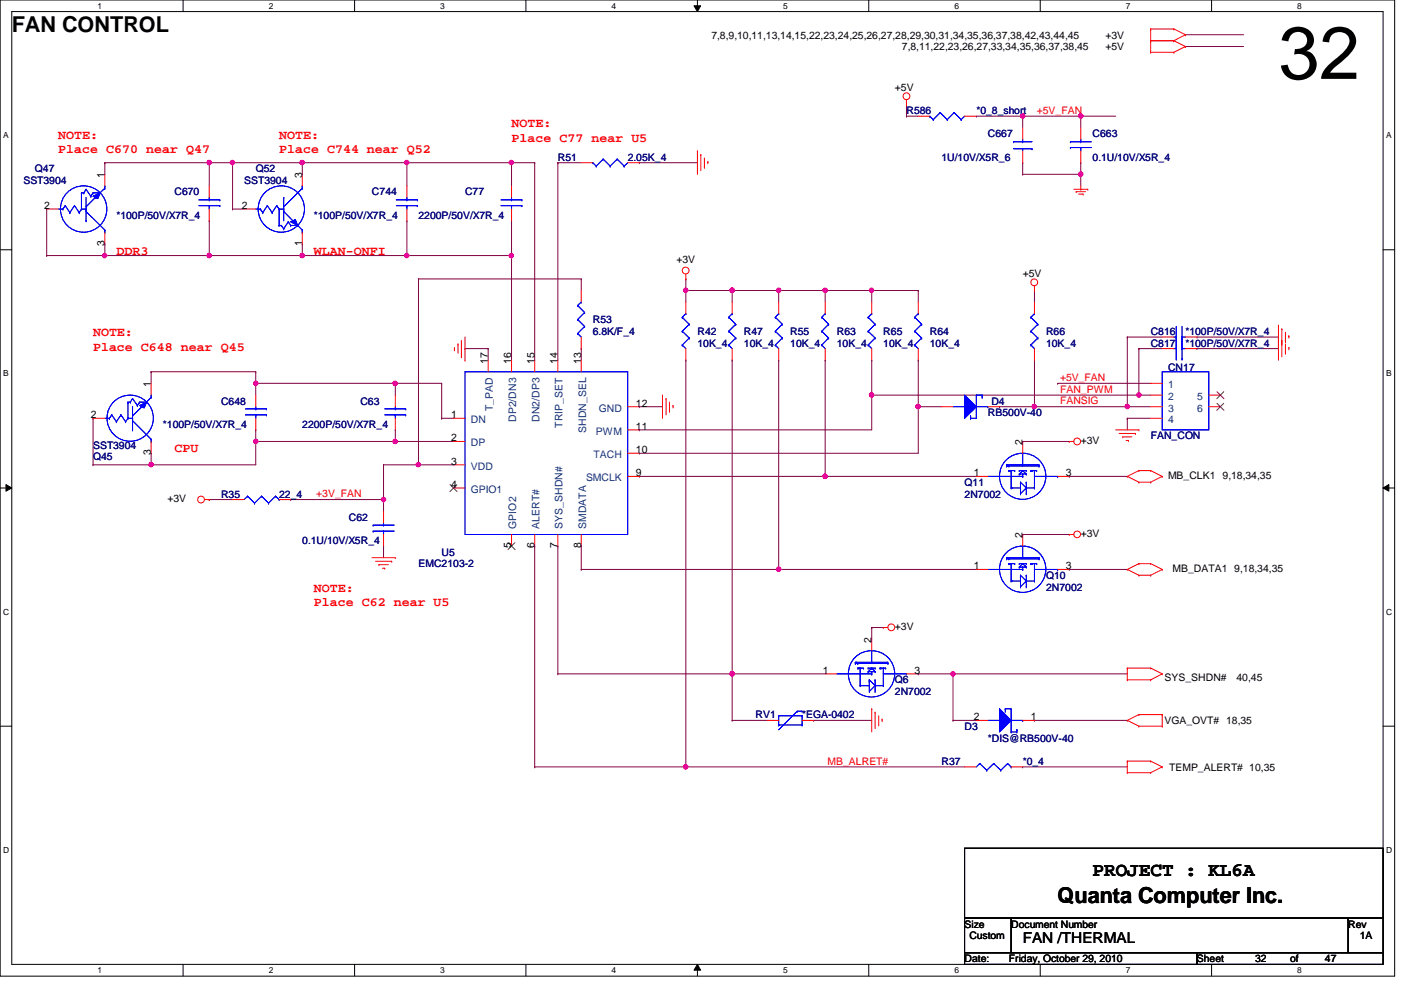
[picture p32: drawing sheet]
<svg xmlns="http://www.w3.org/2000/svg" width="297mm" height="210mm" viewBox="0 0 297 210" stroke-linecap="round" stroke-linejoin="round" font-family="sans-serif">
<defs><g id="words">
<text font-size="15.7" x="271.1" y="16.7">32</text>
<g font-size="4.7">
<text x="2.5" y="6.8">FAN CONTROL</text>
<text x="224.2" y="191.6">Quanta Computer Inc.</text>
</g>
<text font-size="4.1" x="231.6" y="185.8">PROJECT : KL6A</text>
<text font-size="3.2" x="216.8" y="199.9">FAN /THERMAL</text>
<g font-size="2.7" fill="#f00">
<text x="12.4" y="29.4">NOTE:</text>
<text x="59.2" y="29.4">NOTE:</text>
<text x="108.5" y="26.9">NOTE:</text>
<text x="12.4" y="32.5">Place C670 near Q47</text>
<text x="59.2" y="32.5">Place C744 near Q52</text>
<text x="108.5" y="30">Place C77 near U5</text>
<text x="24.7" y="54">DDR3</text>
<text x="66.5" y="54">WLAN-ONFI</text>
<text x="19.7" y="71.2">NOTE:</text>
<text x="19.7" y="74.3">Place C648 near Q45</text>
<text x="37" y="95.9">CPU</text>
<text x="66.5" y="125.5">NOTE:</text>
<text x="66.5" y="128.6">Place C62 near U5</text>
</g>
<g font-size="2.2">
<text x="150.8" y="8.2">7,8,9,10,11,13,14,15,22,23,24,25,26,27,28,29,30,31,34,35,36,37,38,42,43,44,45</text>
<text x="191.2" y="10.7">7,8,11,22,23,26,27,33,34,35,36,37,38,45</text>
<text x="234.4" y="8.2">+3V</text>
<text x="234.4" y="10.7">+5V</text>
<text x="189.7" y="19.3">+5V</text>
<text x="22.2" y="37.7" transform="rotate(-90 22.2 37.7)">1</text>
<text x="64" y="37.7" transform="rotate(-90 64 37.7)">3</text>
<text x="9.4" y="44.3">2</text>
<text x="51.3" y="44.3">2</text>
<text x="22.2" y="52.2" transform="rotate(-90 22.2 52.2)">3</text>
<text x="64" y="52.2" transform="rotate(-90 64 52.2)">1</text>
<text x="143.4" y="55.8">+3V</text>
<text x="216.8" y="58.7">+5V</text>
<text x="103.5" y="77.1" transform="rotate(-90 103.5 77.1)">17</text>
<text x="108.4" y="77.1" transform="rotate(-90 108.4 77.1)">16</text>
<text x="113.3" y="77.1" transform="rotate(-90 113.3 77.1)">15</text>
<text x="118.2" y="77.1" transform="rotate(-90 118.2 77.1)">14</text>
<text x="123.2" y="77.1" transform="rotate(-90 123.2 77.1)">13</text>
<text x="32" y="82" transform="rotate(-90 32 82)">1</text>
<text x="19.3" y="88.6">2</text>
<text x="95.6" y="88.6">1</text>
<text x="134.8" y="86.2">12</text>
<text x="95.6" y="93.6">2</text>
<text x="134.8" y="91.1">11</text>
<text x="216.8" y="94.4" transform="rotate(-90 216.8 94.4)">2</text>
<text x="229.1" y="94.1">+3V</text>
<text x="32" y="96.6" transform="rotate(-90 32 96.6)">3</text>
<text x="95.6" y="98.5">3</text>
<text x="134.8" y="101">9</text>
<text x="134.8" y="96.1">10</text>
<text x="206.5" y="101">1</text>
<text x="226" y="101">3</text>
<text x="247.6" y="101.6">MB_CLK1 9,18,34,35</text>
<text x="35.5" y="106.5">+3V</text>
<text x="95.6" y="103.4">4</text>
<text x="229.1" y="113.9">+3V</text>
<text x="108.4" y="116.3" transform="rotate(-90 108.4 116.3)">5</text>
<text x="113.3" y="116.3" transform="rotate(-90 113.3 116.3)">6</text>
<text x="118.2" y="116.3" transform="rotate(-90 118.2 116.3)">7</text>
<text x="123.2" y="116.3" transform="rotate(-90 123.2 116.3)">8</text>
<text x="216.8" y="114" transform="rotate(-90 216.8 114)">2</text>
<text x="206.5" y="120.7">1</text>
<text x="226" y="120.7">3</text>
<text x="248.6" y="121.3">MB_DATA1 9,18,34,35</text>
<text x="184.8" y="136.2" transform="rotate(-90 184.8 136.2)">2</text>
<text x="189.7" y="133.6">+3V</text>
<text x="174.5" y="142.8">1</text>
<text x="193.9" y="142.8">3</text>
<text x="246.9" y="144.4">SYS_SHDN#</text>
<text x="262.2" y="144.4">40,45</text>
<text x="206.5" y="152.7">2</text>
<text x="218.6" y="152.7">1</text>
<text x="246.9" y="153.5">VGA_OVT# 18,35</text>
<text x="247.9" y="163.4">TEMP_ALERT# 10,35</text>
<text x="204.5" y="196.7">Size</text>
<text x="214.4" y="196.7">Document Number</text>
<text x="285.8" y="196.7">Rev</text>
<text x="205.5" y="199.1">Custom</text>
<text x="288.3" y="199.1">1A</text>
<text x="204.5" y="204">Date:</text>
<text x="213.9" y="204">Friday, October 29, 2010</text>
<text x="253.8" y="204">Sheet</text>
<text x="266.1" y="204">32</text>
<text x="273.5" y="204">of</text>
<text x="280.9" y="204">47</text>
</g>
<g font-size="2.2" fill="#000080">
<text x="192.2" y="24.2">R586</text>
<text x="207" y="24.2">*0_8_short</text>
<text x="209.5" y="29.1">C667</text>
<text x="231.6" y="29.1">C663</text>
<text x="118.3" y="34">R51</text>
<text x="133.1" y="34">2.05K_4</text>
<text x="199.6" y="34">1U/10V/X5R_6</text>
<text x="231.6" y="34">0.1U/10V/X5R_4</text>
<text x="4.9" y="39">SST3904</text>
<text x="7.4" y="36.5">Q47</text>
<text x="37" y="41.4">C670</text>
<text x="51.8" y="39">SST3904</text>
<text x="54.2" y="36.5">Q52</text>
<text x="78.9" y="41.4">C744</text>
<text x="98.6" y="41.4">C77</text>
<text x="24.7" y="46.4">*100P/50V/X7R_4</text>
<text x="66.5" y="46.4">*100P/50V/X7R_4</text>
<text x="88.7" y="46.4">2200P/50V/X7R_4</text>
<text x="125.7" y="68.5">R53</text>
<text x="125.7" y="71">6.8K/F_4</text>
<text x="147.9" y="71">R42</text>
<text x="157.7" y="71">R47</text>
<text x="167.6" y="71">R55</text>
<text x="177.4" y="71">R63</text>
<text x="187.3" y="71">R65</text>
<text x="197.1" y="71">R64</text>
<text x="221.8" y="71">R66</text>
<text x="244" y="71">C816</text>
<text x="251.3" y="71">*100P/50V/X7R_4</text>
<text x="147.9" y="73.5">10K_4</text>
<text x="157.7" y="73.5">10K_4</text>
<text x="167.6" y="73.5">10K_4</text>
<text x="177.4" y="73.5">10K_4</text>
<text x="187.3" y="73.5">10K_4</text>
<text x="197.1" y="73.5">10K_4</text>
<text x="221.8" y="73.5">10K_4</text>
<text x="244" y="73.5">C817</text>
<text x="251.3" y="73.5">*100P/50V/X7R_4</text>
<text x="247.6" y="78.7">CN17</text>
<text x="46.9" y="85.8">C648</text>
<text x="76.4" y="85.8">C63</text>
<text x="209.5" y="88.3">RB500V-40</text>
<text x="210.2" y="85.8">D4</text>
<text x="19.7" y="95.2">SST3904</text>
<text x="34.5" y="90.7">*100P/50V/X7R_4</text>
<text x="64.1" y="90.7">2200P/50V/X7R_4</text>
<text x="244" y="93.2">FAN_CON</text>
<text x="19.7" y="97.6">Q45</text>
<text x="46.9" y="105.5">R35</text>
<text x="59.2" y="105.5">22_4</text>
<text x="204.5" y="103">Q11</text>
<text x="204.5" y="105.5">2N7002</text>
<text x="74" y="110.4">C62</text>
<text x="64.1" y="115.4">0.1U/10V/X5R_4</text>
<text x="93.6" y="117.8">U5</text>
<text x="88.7" y="120.3">EMC2103-2</text>
<text x="221.8" y="122.8">Q10</text>
<text x="221.8" y="125.2">2N7002</text>
<text x="189.7" y="144.9">Q6</text>
<text x="189.7" y="147.4">2N7002</text>
<text x="160.2" y="152.3">RV1</text>
<text x="170" y="152.3">*EGA-0402</text>
<text x="204.5" y="154.8">D3</text>
<text x="209.5" y="157.2">*DIS@RB500V-40</text>
<text x="199.6" y="162.2">R37</text>
<text x="216.8" y="162.2">*0_4</text>
</g>
<g font-size="2.2" fill="#f00">
<text x="219.8" y="24.1">+5V_FAN</text>
<text x="224.7" y="80.8">+5V_FAN</text>
<text x="224.7" y="83.3">FAN_PWM</text>
<text x="224.7" y="85.7">FANSIG</text>
<text x="67.1" y="105.4">+3V_FAN</text>
<text x="175.5" y="162.1">MB_ALRET#</text>
</g>
<g font-size="2.2" fill="#004080">
<text x="247.6" y="82.3">1</text>
<text x="99.8" y="89.7">DN</text>
<text x="104.5" y="87.2" transform="rotate(-90 104.5 87.2)">T_PAD</text>
<text x="109.5" y="89.5" transform="rotate(-90 109.5 89.5)">DP2/DN3</text>
<text x="114.4" y="89.5" transform="rotate(-90 114.4 89.5)">DN2/DP3</text>
<text x="127" y="87.2">GND</text>
<text x="247.6" y="84.8">2</text>
<text x="247.6" y="87.2">3</text>
<text x="247.6" y="89.7">4</text>
<text x="253.8" y="84.8">5</text>
<text x="253.8" y="87.2">6</text>
<text x="99.8" y="94.6">DP</text>
<text x="119.3" y="90.7" transform="rotate(-90 119.3 90.7)">TRIP_SET</text>
<text x="124.2" y="91.8" transform="rotate(-90 124.2 91.8)">SHDN_SEL</text>
<text x="126.4" y="92.2">PWM</text>
<text x="99.8" y="99.6">VDD</text>
<text x="125.9" y="97.1">TACH</text>
<text x="99.8" y="104.5">GPIO1</text>
<text x="124.2" y="102">SMCLK</text>
<text x="109.5" y="112.1" transform="rotate(-90 109.5 112.1)">GPIO2</text>
<text x="114.4" y="112.1" transform="rotate(-90 114.4 112.1)">ALERT#</text>
<text x="119.3" y="112.1" transform="rotate(-90 119.3 112.1)">SYS_SHDN#</text>
<text x="124.2" y="112.1" transform="rotate(-90 124.2 112.1)">SMDATA</text>
</g>
<g font-size="1.8">
<text x="20.7" y="1.9">1</text>
<text x="57" y="1.9">2</text>
<text x="93.3" y="1.9">3</text>
<text x="129.7" y="1.9">4</text>
<text x="166" y="1.9">5</text>
<text x="202.4" y="1.9">6</text>
<text x="238.7" y="1.9">7</text>
<text x="275" y="1.9">8</text>
<text x=".7" y="29.3">A</text>
<text x="293.9" y="29.3">A</text>
<text x=".7" y="79.8">B</text>
<text x="293.9" y="79.8">B</text>
<text x=".7" y="130.3">C</text>
<text x="293.9" y="130.3">C</text>
<text x=".7" y="180.8">D</text>
<text x="293.9" y="180.8">D</text>
<text x="20.7" y="206.3">1</text>
<text x="57" y="206.3">2</text>
<text x="93.3" y="206.3">3</text>
<text x="129.7" y="206.3">4</text>
<text x="166" y="206.3">5</text>
<text x="202.4" y="206.3">6</text>
<text x="238.7" y="206.3">7</text>
<text x="275" y="206.3">8</text>
</g>
</g></defs>
<path d="M0 0h295.7v207h-295.7zM2.5 2.5h290.7v202h-290.7z" fill="none" stroke="#000" stroke-width=".21"/>
<g fill="#fff">
<path d="M20.7 .3h.9v1.9h-.9z"/>
<path d="M20.7 204.7h.9v2h-.9z"/>
</g>
<path d="M38.8 0v2.5M38.8 204.5v2.4" fill="none" stroke="#000" stroke-width=".21"/>
<g fill="#fff">
<path d="M57 .3h1v1.9h-1z"/>
<path d="M57 204.7h1v2h-1z"/>
</g>
<path d="M75.2 0v2.5M75.2 204.5v2.4" fill="none" stroke="#000" stroke-width=".21"/>
<g fill="#fff">
<path d="M93.3 .3h1v1.9h-1z"/>
<path d="M93.3 204.7h1v2h-1z"/>
</g>
<path d="M111.5 0v2.5M111.5 204.5v2.4" fill="none" stroke="#000" stroke-width=".21"/>
<g fill="#fff">
<path d="M129.7 .3h.9v1.9h-.9z"/>
<path d="M129.7 204.7h.9v2h-.9z"/>
</g>
<path d="M147.1 1.2h1.4l-.6 1.3zM147.9 0v2.5M147.9 204.5l.6 1.2h-1.4zM147.9 204.5v2.4" fill="none" stroke="#000" stroke-width=".21"/>
<path d="M147.1 1.2h1.4l-.6 1.3zM147.9 204.5l.6 1.2h-1.4z" fill="#000"/>
<g fill="#fff">
<path d="M166 .3h1v1.9h-1z"/>
<path d="M166 204.7h1v2h-1z"/>
</g>
<path d="M184.2 0v2.5M184.2 204.5v2.4" fill="none" stroke="#000" stroke-width=".21"/>
<g fill="#fff">
<path d="M202.3 .3h1v1.9h-1z"/>
<path d="M202.3 204.7h1v2h-1z"/>
</g>
<path d="M220.6 0v2.5M220.6 204.5v2.4" fill="none" stroke="#000" stroke-width=".21"/>
<g fill="#fff">
<path d="M238.7 .3h1v1.9h-1z"/>
<path d="M238.7 204.7h1v2h-1z"/>
</g>
<path d="M256.9 0v2.5M256.9 204.5v2.4" fill="none" stroke="#000" stroke-width=".21"/>
<g fill="#fff">
<path d="M275 .3h1v1.9h-1z"/>
<path d="M275 204.7h1v2h-1z"/>
<path d="M.7 27.7h1.1v2h-1.1z"/>
<path d="M293.9 27.7h1.1v2h-1.1z"/>
<path d="M.7 78.2h1.1v2h-1.1z"/>
<path d="M293.9 78.2h1.1v2h-1.1z"/>
</g>
<path d="M0 53h2.5M293.2 53h2.5" fill="none" stroke="#000" stroke-width=".21"/>
<g fill="#fff">
<path d="M.7 128.7h1.2v2h-1.2z"/>
<path d="M293.9 128.7h1.2v2h-1.2z"/>
</g>
<path d="M0 103.5h2.5M1.3 102.7l1.2 .8-1.2 .6zM293.2 103.5l1.3-.8v1.4zM293.2 103.5h2.5" fill="none" stroke="#000" stroke-width=".21"/>
<path d="M1.3 102.7l1.2 .8-1.2 .6zM293.2 103.5l1.3-.8v1.4z" fill="#000"/>
<g fill="#fff">
<path d="M.7 179.2h1.2v2h-1.2z"/>
<path d="M293.9 179.2h1.2v2h-1.2z"/>
</g>
<path d="M0 154h2.5M293.2 154h2.5" fill="none" stroke="#000" stroke-width=".21"/>
<path d="M251.3 7.4h.1M251.3 9.9h.1M251.3 7.4h12.3M251.3 9.9h12.3M118.3 34.5h.1M118.3 34.5v41.9M202.1 142.9h.1M202.1 142.9h36.9" fill="none" stroke="#800040" stroke-width=".21"/>
<circle cx="202" cy="142.9" r=".47" fill="#f0f"/>
<circle cx="202" cy="142.9" r=".47" fill="none" stroke="#f0f" stroke-width=".21"/>
<path d="M32 78.8h.1M32 78.8h22.2M54.2 78.8h.1M54.2 78.8v2.5M32 96.1h.1M32 98.6h.1M32 96.1v2.5M32 98.6h22.2M216.8 162.6h.1M216.8 162.6h22.2" fill="none" stroke="#800040" stroke-width=".21"/>
<circle cx="32" cy="98.5" r=".47" fill="#f0f"/>
<circle cx="32" cy="98.5" r=".47" fill="none" stroke="#f0f" stroke-width=".21"/>
<path d="M54.2 93.6h.1M54.2 93.6v5" fill="none" stroke="#800040" stroke-width=".21"/>
<circle cx="54.2" cy="93.6" r=".47" fill="#f0f"/>
<circle cx="54.2" cy="93.6" r=".47" fill="none" stroke="#f0f" stroke-width=".21"/>
<path d="M86.3 34.5h.1M86.3 34.5v4.9M86.3 46.8h.1M86.3 46.8v7.4M32 78.8h.1M32 78.8v2.5M19.7 88.7h.1M19.7 98.6h.1M19.7 88.7v9.9M19.7 98.6h12.3M54.2 91.1h.1M54.2 91.1v2.5" fill="none" stroke="#800040" stroke-width=".21"/>
<circle cx="86.2" cy="54.2" r=".47" fill="#f0f"/>
<circle cx="86.2" cy="54.2" r=".47" fill="none" stroke="#f0f" stroke-width=".21"/>
<path d="M165.1 120.7h.1M165.1 120.7h41.9" fill="none" stroke="#800040" stroke-width=".21"/>
<circle cx="165.1" cy="120.7" r=".47" fill="#f0f"/>
<circle cx="165.1" cy="120.7" r=".47" fill="none" stroke="#f0f" stroke-width=".21"/>
<path d="M175 101h.1M175 101h32" fill="none" stroke="#800040" stroke-width=".21"/>
<circle cx="174.9" cy="101" r=".49" fill="#f0f"/>
<circle cx="174.9" cy="101" r=".49" fill="none" stroke="#f0f" stroke-width=".21"/>
<path d="M44.4 34.5h.1M44.4 34.5v4.9M49.3 34.5h.1M49.3 34.5h14.8M108.5 34.5h.1M108.5 34.5h4.9M44.4 54.2h.1M44.4 54.2h19.7" fill="none" stroke="#800040" stroke-width=".21"/>
<circle cx="108.4" cy="34.5" r=".47" fill="#f0f"/>
<circle cx="108.4" cy="34.5" r=".47" fill="none" stroke="#f0f" stroke-width=".21"/>
<path d="M86.3 34.5h.1M86.3 34.5h22.2M86.3 54.2h.1M86.3 54.2h22.2" fill="none" stroke="#800040" stroke-width=".21"/>
<circle cx="86.2" cy="34.5" r=".47" fill="#f0f"/>
<circle cx="86.2" cy="34.5" r=".47" fill="none" stroke="#f0f" stroke-width=".21"/>
<path d="M9.9 44.3h.1M9.9 44.3v9.9M44.4 46.8h.1M44.4 46.8v7.4" fill="none" stroke="#800040" stroke-width=".21"/>
<circle cx="44.4" cy="54.2" r=".47" fill="#f0f"/>
<circle cx="44.4" cy="54.2" r=".47" fill="none" stroke="#f0f" stroke-width=".21"/>
<path d="M22.2 34.5h.1M22.2 34.5v2.5M64.1 34.5h.1M64.1 34.5v2.5M9.9 54.2h.1M9.9 54.2h12.3M64.1 51.7h.1M64.1 51.7v2.5M155.2 61.6h.1M155.2 61.6h9.9" fill="none" stroke="#800040" stroke-width=".21"/>
<circle cx="165.1" cy="61.5" r=".47" fill="#f0f"/>
<circle cx="165.1" cy="61.5" r=".47" fill="none" stroke="#f0f" stroke-width=".21"/>
<circle cx="155.2" cy="61.5" r=".47" fill="#f0f"/>
<circle cx="155.2" cy="61.5" r=".47" fill="none" stroke="#f0f" stroke-width=".21"/>
<path d="M165.1 61.6h.1M165.1 61.6v2.5M219.3 61.6h.1M219.3 61.6v2.5M83.8 81.3h.1M83.8 81.3h9.8M93.6 81.3h.1M93.6 81.3v7.4M81.3 105.9h.1M81.3 105.9v2.5" fill="none" stroke="#800040" stroke-width=".21"/>
<circle cx="81.3" cy="105.9" r=".47" fill="#f0f"/>
<circle cx="81.3" cy="105.9" r=".47" fill="none" stroke="#f0f" stroke-width=".21"/>
<path d="M22.2 54.2h.1M22.2 54.2h22.2M93.6 88.7h.1M93.6 88.7h2.5" fill="none" stroke="#800040" stroke-width=".21"/>
<circle cx="22.2" cy="54.2" r=".47" fill="#f0f"/>
<circle cx="22.2" cy="54.2" r=".47" fill="none" stroke="#f0f" stroke-width=".21"/>
<g fill="none" stroke="#800040" stroke-width=".21">
<path d="M123.2 59.1h.1M123.2 59.1v2.5M123.2 73.9h.1M123.2 73.9v2.5M175 76.4h.1M175 76.4v24.6M54.2 81.3h.1M54.2 81.3h29.6M135.5 96.1h.1M135.5 96.1h59.2M118.3 115.8h.1M118.3 115.8v27.1"/>
<path d="M155.2 142.9h.1M155.2 142.9h19.8"/>
</g>
<circle cx="83.8" cy="81.3" r=".47" fill="#f0f"/>
<circle cx="83.8" cy="81.3" r=".47" fill="none" stroke="#f0f" stroke-width=".21"/>
<circle cx="54.2" cy="81.3" r=".47" fill="#f0f"/>
<circle cx="54.2" cy="81.3" r=".47" fill="none" stroke="#f0f" stroke-width=".21"/>
<path d="M229.1 24.6h.1M229.1 24.6h7.5M184.8 61.6h.1M184.8 61.6v2.5" fill="none" stroke="#800040" stroke-width=".21"/>
<circle cx="229.1" cy="24.6" r=".47" fill="#f0f"/>
<circle cx="229.1" cy="24.6" r=".47" fill="none" stroke="#f0f" stroke-width=".21"/>
<path d="M108.5 54.2h.1M108.5 54.2v22.2M54.2 81.3h.1M54.2 81.3v2.5" fill="none" stroke="#800040" stroke-width=".21"/>
<circle cx="108.4" cy="54.2" r=".47" fill="#f0f"/>
<circle cx="108.4" cy="54.2" r=".47" fill="none" stroke="#f0f" stroke-width=".21"/>
<g fill="none" stroke="#800040" stroke-width=".21">
<path d="M22.2 34.5h.1M22.2 34.5h22.2M64.1 34.5h.1M64.1 34.5h22.2M113.4 34.5h.1M113.4 34.5v41.9M118.3 34.5h.1M118.3 34.5h4.9M88.7 59.1h.1M88.7 59.1h34.5M145.4 76.4h.1M145.4 61.6h.1"/>
<path d="M145.4 61.6v2.5M145.4 76.4v86.2M165.1 61.6h.1M165.1 61.6h9.9M175 61.6h.1M175 61.6v2.5M184.8 61.6h.1M184.8 61.6h9.9M194.7 76.4h.1M194.7 61.6h.1M194.7 61.6v2.5M194.7 76.4v19.7"/>
<path d="M135.5 91.1h.1M135.5 86.2h.1M135.5 91.1h49.3M135.5 86.2h5M194.7 86.2h.1M135.5 101h.1M135.5 101h39.5"/>
</g>
<circle cx="64.1" cy="34.5" r=".48" fill="#f0f"/>
<circle cx="64.1" cy="34.5" r=".48" fill="none" stroke="#f0f" stroke-width=".21"/>
<path d="M192.2 22.2h.1M192.2 22.2v2.4M108.5 46.8h.1M108.5 46.8v7.4M155.2 76.4h.1M155.2 76.4v66.5M184.8 83.8h.1M184.8 83.8v7.3M44.4 105.9h.1M44.4 105.9h4.9" fill="none" stroke="#800040" stroke-width=".21"/>
<circle cx="184.8" cy="83.7" r=".47" fill="#f0f"/>
<circle cx="184.8" cy="83.7" r=".47" fill="none" stroke="#f0f" stroke-width=".21"/>
<path d="M108.5 34.5h.1M108.5 34.5v4.9M83.8 81.3h.1M83.8 81.3v2.5M81.3 115.8h.1M81.3 115.8v2.4M113.4 115.8h.1M113.4 115.8v46.8M145.4 162.6h.1M145.4 162.6h59.1" fill="none" stroke="#800040" stroke-width=".21"/>
<circle cx="145.4" cy="162.6" r=".48" fill="#f0f"/>
<circle cx="145.4" cy="162.6" r=".48" fill="none" stroke="#f0f" stroke-width=".21"/>
<path d="M88.7 59.1h.1M88.7 59.1v39.5M88.7 98.6h.1M88.7 98.6h7.4" fill="none" stroke="#800040" stroke-width=".21"/>
<circle cx="88.7" cy="98.5" r=".48" fill="#f0f"/>
<circle cx="88.7" cy="98.5" r=".48" fill="none" stroke="#f0f" stroke-width=".21"/>
<path d="M239 86.2h.1M239 86.2h5" fill="none" stroke="#800040" stroke-width=".21"/>
<circle cx="239" cy="86.2" r=".47" fill="#f0f"/>
<circle cx="239" cy="86.2" r=".47" fill="none" stroke="#f0f" stroke-width=".21"/>
<path d="M118.3 142.9h.1M118.3 142.9h36.9" fill="none" stroke="#800040" stroke-width=".21"/>
<circle cx="155.2" cy="142.9" r=".47" fill="#f0f"/>
<circle cx="155.2" cy="142.9" r=".47" fill="none" stroke="#f0f" stroke-width=".21"/>
<path d="M145.4 61.6h.1M145.4 61.6h9.8" fill="none" stroke="#800040" stroke-width=".21"/>
<circle cx="155.2" cy="61.5" r=".47" fill="#f0f"/>
<circle cx="155.2" cy="61.5" r=".47" fill="none" stroke="#f0f" stroke-width=".21"/>
<circle cx="145.4" cy="61.5" r=".47" fill="#f0f"/>
<circle cx="145.4" cy="61.5" r=".47" fill="none" stroke="#f0f" stroke-width=".21"/>
<path d="M155.2 61.6h.1M155.2 61.6v2.5M194.7 86.2h.1M194.7 86.2h4.9" fill="none" stroke="#800040" stroke-width=".21"/>
<circle cx="194.6" cy="86.2" r=".47" fill="#f0f"/>
<circle cx="194.6" cy="86.2" r=".47" fill="none" stroke="#f0f" stroke-width=".21"/>
<g fill="none" stroke="#800040" stroke-width=".21">
<path d="M135.5 34.5h.1M135.5 34.5h12.4M145.4 59.1h.1M145.4 59.1v2.5M165.1 76.4h.1M165.1 76.4v44.3M54.2 93.6h.1M54.2 93.6h41.9M81.3 98.6h.1M81.3 98.6h7.4M81.3 98.6v7.3M83.8 91.1h.1"/>
<path d="M83.8 93.6h.1M83.8 91.1v2.5"/>
</g>
<circle cx="83.8" cy="93.6" r=".47" fill="#f0f"/>
<circle cx="83.8" cy="93.6" r=".47" fill="none" stroke="#f0f" stroke-width=".21"/>
<path d="M175 61.6h.1M175 61.6h9.8" fill="none" stroke="#800040" stroke-width=".21"/>
<circle cx="184.8" cy="61.5" r=".47" fill="#f0f"/>
<circle cx="184.8" cy="61.5" r=".47" fill="none" stroke="#f0f" stroke-width=".21"/>
<circle cx="174.9" cy="61.5" r=".48" fill="#f0f"/>
<circle cx="174.9" cy="61.5" r=".48" fill="none" stroke="#f0f" stroke-width=".21"/>
<path d="M64.1 54.2h.1M64.1 54.2h22.2" fill="none" stroke="#800040" stroke-width=".21"/>
<circle cx="64.1" cy="54.2" r=".48" fill="#f0f"/>
<circle cx="64.1" cy="54.2" r=".48" fill="none" stroke="#f0f" stroke-width=".21"/>
<path d="M216.8 34.5h.1M216.8 37h.1M216.8 34.5v2.5M216.8 37h12.3M229.1 37h.1M229.1 37v2.4M22.2 51.7h.1M22.2 51.7v2.5" fill="none" stroke="#800040" stroke-width=".21"/>
<circle cx="229.1" cy="36.9" r=".47" fill="#f0f"/>
<circle cx="229.1" cy="36.9" r=".47" fill="none" stroke="#f0f" stroke-width=".21"/>
<path d="M216.8 24.6h.1M216.8 24.6v2.5M216.8 24.6h12.3M229.1 24.6h.1M229.1 24.6v2.5" fill="none" stroke="#800040" stroke-width=".21"/>
<circle cx="216.8" cy="24.6" r=".47" fill="#f0f"/>
<circle cx="216.8" cy="24.6" r=".47" fill="none" stroke="#f0f" stroke-width=".21"/>
<path d="M229.1 34.5h.1M229.1 34.5v2.5M219.3 76.4h.1M219.3 76.4v9.8h-7.4M211.9 86.2h.1M224.2 81.3h.1M224.2 81.3h19.8M239 88.7h.1M239 88.7h5M239 88.7v2.4M241.5 83.8h.1M241.5 83.8h2.5" fill="none" stroke="#800040" stroke-width=".21"/>
<circle cx="241.5" cy="83.7" r=".47" fill="#f0f"/>
<circle cx="241.5" cy="83.7" r=".47" fill="none" stroke="#f0f" stroke-width=".21"/>
<g fill="none" stroke="#800040" stroke-width=".21">
<path d="M49.3 34.5h.1M49.3 34.5v9.8M184.8 76.4h.1M184.8 76.4v7.4M216.8 93.6h.1M216.8 93.6h9.9M61.6 105.9h.1M61.6 105.9h19.7M216.8 113.3h.1M216.8 113.3h9.9M226.7 101h.1M226.7 101h12.3"/>
<path d="M184.8 133.1h.1M184.8 133.1v2.4M184.8 133.1h2.5M226.7 120.7h.1M226.7 120.7h12.3M194.7 142.9h.1M194.7 142.9h7.4M202.1 152.7h.1M202.1 142.9h.1M202.1 152.7h4.9M202.1 142.9v9.8M219.3 152.7h.1"/>
<path d="M219.3 152.7h19.7"/>
</g>
<circle cx="49.3" cy="34.5" r=".47" fill="#f0f"/>
<circle cx="49.3" cy="34.5" r=".47" fill="none" stroke="#f0f" stroke-width=".21"/>
<path d="M44.4 34.5h.1M44.4 34.5h4.9" fill="none" stroke="#800040" stroke-width=".21"/>
<circle cx="44.4" cy="34.5" r=".47" fill="#f0f"/>
<circle cx="44.4" cy="34.5" r=".47" fill="none" stroke="#f0f" stroke-width=".21"/>
<g fill="none" stroke="#800040" stroke-width=".21">
<path d="M192.2 24.6h.1M192.2 24.6h2.5M207 24.6h.1M207 24.6h9.8M49.3 44.3h.1M49.3 44.3h2.5M98.6 73.9h.1M98.6 73.9h4.9M103.5 73.9h.1M103.5 73.9v2.5M155.2 142.9h.1M155.2 142.9v9.8"/>
<path d="M172.5 152.7h.1M172.5 152.7h12.3"/>
</g>
<circle cx="155.2" cy="142.9" r=".47" fill="#f0f"/>
<circle cx="155.2" cy="142.9" r=".47" fill="none" stroke="#f0f" stroke-width=".21"/>
<g fill="none" stroke="#800040" stroke-width=".21">
<path d="M239 71.5h.1M239 71.5h7.4M239 71.5v14.7h-19.7M241.5 73.9h.1M241.5 73.9h4.9M241.5 73.9v9.9h-56.7M184.8 83.8h.1M219.3 86.2h.1M123.2 115.8h.1M123.2 115.8v4.9M123.2 120.7h.1M123.2 120.7h41.9"/>
<path d="M155.2 152.7h.1M155.2 152.7h7.4M113.4 162.6h.1M113.4 162.6h32"/>
</g>
<circle cx="219.3" cy="86.2" r=".47" fill="#f0f"/>
<circle cx="219.3" cy="86.2" r=".47" fill="none" stroke="#f0f" stroke-width=".21"/>
<path d="M253.8 71.5h.1M253.8 73.9h.1M253.8 71.5h17.3M253.8 73.9h17.3" fill="none" stroke="#800040" stroke-width=".21"/>
<g fill="none" stroke="#f00" stroke-width=".21">
<path d="M244 8.6h.1M244 6.1h.1M244 11.1h.1M244 6.1h4.9M244 8.6h4.9M244 6.1v5M244 11.1h4.9M248.9 6.1h.1M248.9 8.6h.1M248.9 11.1h.1M248.9 6.1l2.4 1.3M248.9 8.6l2.4 1.3"/>
<path d="M251.3 7.4h.1M251.3 9.9h.1M251.3 7.4l-2.4 1.2M251.3 9.9l-2.4 1.2M44.4 39.4v2.5M123.2 34.5h2.5M133.1 34.5h2.4M147.9 32h.1M147.9 32v5M148.6 32.8h.1M148.6 32.8v3.4M149.3 35.5h.1"/>
<path d="M149.3 33.5v2M150.1 34.2h.1M150.1 34.2v.5M192.2 22.2h.1M192.2 21.2v1M229.1 39.4v.7M44.4 44.3v2.5M145.4 59.1h.1M145.4 58.1v1M227.7 40.1h2.9M228.2 40.6h.1M228.2 40.6h2"/>
<path d="M228.7 41.1h1M229.1 40.1h.1M229.7 41.1h.1M230.6 40.1h.1M96.3 74.2h.1M96.3 73.7v.5M97.1 72.9h.1M97.1 72.9v2M97.8 75.6h.1M97.8 72.2v3.4M98.6 76.4h.1M98.6 71.5v4.9"/>
<path d="M219.3 61.6h.1M219.3 60.6v1M271.1 69h.1M271.1 71.5h.1M271.1 69v7.4M271.8 69.7h.1M271.8 72.2h.1M271.8 69.7v5.9M272.5 72.4h.1M272.5 74.9h.1M272.5 70.4v2M272.5 72.9v2"/>
<path d="M273.3 71.2h.1M273.3 73.7h.1M273.3 71.2v.5M273.3 73.7v.5M140.5 83.8h.1M140.5 83.8v4.9M141.2 84.5h.1M141.2 84.5v3.5M141.9 87.2h.1M141.9 85.3v1.9M142.7 86h.1M142.7 86v.5"/>
<path d="M226.7 93.6h.1M226.7 93.6h1M236.6 91.1h4.9M237.3 91.9h3.4M238 92.6h.1M238 92.6h2M238.8 93.4h.5M239.3 93.4h.1M240.7 91.9h.1M241.5 99.8h.1M241.5 91.1h.1M241.5 99.8l-2.5 1.2"/>
<path d="M241.5 99.8h2.5M244 99.8h.1M244 99.8l2.4 1.2M43.4 105.9h1M44.4 105.9h.1M78.9 118.2h4.9M79.6 119h3.5M80.3 119.7h.1M80.3 119.7h2M83.1 119h.1M83.8 118.2h.1M226.7 113.3h.1"/>
<path d="M226.7 113.3h1M239 101h.1M239 101l2.5 1.2M241.5 102.2h.1M241.5 119.5h.1M241.5 102.2h2.5M241.5 119.5l-2.5 1.2M241.5 119.5h2.5M244 102.2h.1M244 119.5h.1M244 119.5l2.4 1.2M246.4 101h.1"/>
<path d="M246.4 101l-2.4 1.2M81.1 120.5h.5M81.6 120.5h.1M187.3 133.1h.1M187.3 133.1h1M239 120.7h.1M239 120.7l2.5 1.3M241.5 122h.1M241.5 122h2.5M244 122h.1M246.4 120.7h.1M246.4 120.7l-2.4 1.3"/>
<path d="M184.8 150.3h.1M184.8 150.3v4.9M185.5 151h.1M185.5 151v3.5M186.3 153.7h.1M186.3 151.8v1.9M187 152.5h.1M187 152.5v.5M239 141.6h.1M239 144.1h.1M239 152.7h.1M239 144.1h5"/>
<path d="M239 141.6h5M239 141.6v2.5M239 152.7l2.5 1.3M241.5 151.5h.1M241.5 154h.1M241.5 151.5l-2.5 1.2M241.5 151.5h4.9M241.5 154h4.9M244 144.1h.1M244 141.6h.1M244 141.6l2.4 1.3M246.4 142.9h.1"/>
<path d="M246.4 151.5h.1M246.4 154h.1M246.4 142.9l-2.4 1.2M246.4 151.5v2.5M239 161.4h.1M239 163.8h.1M239 161.4v2.4M239 161.4h5M239 163.8h5M244 161.4h.1M244 163.8h.1M244 161.4l2.4 1.2"/>
<path d="M246.4 162.6h.1M246.4 162.6l-2.4 1.2"/>
<circle cx="192.2" cy="20.4" r=".72"/>
<circle cx="145.4" cy="57.4" r=".72"/>
<circle cx="219.3" cy="59.9" r=".72"/>
<circle cx="228.4" cy="93.6" r=".72"/>
<circle cx="42.6" cy="105.9" r=".72"/>
<circle cx="228.4" cy="113.3" r=".71"/>
<circle cx="189" cy="133" r=".72"/>
</g>
<path d="M204.5 179.8h88.7v14.8h-88.7zM204.5 194.6h9.9v7.4h-9.9zM214.4 194.6h71.4v7.4h-71.4zM285.8 194.6h7.4v7.4h-7.4zM204.5 202h49.3v2.5h-49.3zM253.8 202h39.4v2.5h-39.4z" fill="none" stroke="#000" stroke-width=".21"/>
<g fill="none" stroke="#00f" stroke-width=".21">
<path d="M125.7 34.5h.1M125.7 34.5l.7 .7M126.4 35.2h.1M127.9 33.7h.1M127.9 33.7l1.5 1.5M127.9 33.7l-1.5 1.5M129.4 35.2h.1M130.8 33.7h.1M130.8 33.7l1.5 1.5M130.8 33.7l-1.4 1.5M132.3 35.2h.1M133.1 34.5l-.8 .7"/>
<path d="M42.2 43.6h4.4M42.2 42.4h4.4M44.4 42.4h.1M44.4 43.6h.1M44.4 41.9v.5M44.4 43.6v.7M46.6 43.6h.1M46.6 42.4h.1"/>
</g>
<path d="M211.9 150.3l2.5 2.4-2.5 2.5z" fill="#00f"/>
<g fill="none" stroke="#00f" stroke-width=".21">
<path d="M209.5 152.7h2.4M211.9 150.3l2.5 2.4-2.5 2.5zM211.9 152.7h.1M213.1 150.3h.1M213.1 150.8h.1M213.1 150.3h1.3v4.9M213.1 150.3v.5M214.4 155.2h.1M214.4 152.7h2.4M214.4 155.2h1.2M215.6 155.2h.1M215.6 154.7h.1"/>
<path d="M215.6 154.7v.5M216.8 152.7h.1"/>
</g>
<path d="M211.9 150.3l2.5 2.4-2.5 2.5z" fill="#00f"/>
<g fill="none" stroke="#00f" stroke-width=".21">
<path d="M84 43.6h4.5M84 42.4h4.5M86.3 42.4h.1M86.3 43.6h.1M86.3 41.9v.5M86.3 43.6v.7M88.5 43.6h.1M88.5 42.4h.1M106.2 43.6h4.5M106.2 42.4h4.5M108.5 42.4h.1M108.5 43.6h.1"/>
<path d="M108.5 41.9v.5M108.5 43.6v.7M110.7 43.6h.1M110.7 42.4h.1M164.4 73.2h.1M164.4 70.2h.1M164.4 67.3h.1M164.4 73.2l.7 .7M164.4 70.2l1.5 1.5M164.4 67.3l1.5 1.4M165.1 66.5h.1M165.1 66.5l-.7 .8"/>
<path d="M165.9 71.7h.1M165.9 68.7h.1M165.9 71.7l-1.5 1.5M165.9 68.7l-1.5 1.5M184.1 73.2h.1M184.1 70.2h.1M184.1 67.3h.1M184.1 73.2l.7 .7M184.1 70.2l1.4 1.5M184.1 67.3l1.4 1.4M184.8 66.5h.1M184.8 66.5l-.7 .8"/>
<path d="M185.5 71.7h.1M185.5 68.7h.1M185.5 71.7l-1.4 1.5M185.5 68.7l-1.4 1.5M193.9 73.2h.1M193.9 70.2h.1M193.9 67.3h.1M193.9 73.2l.8 .7M193.9 70.2l1.5 1.5M193.9 67.3l1.5 1.4M194.7 66.5h.1M194.7 66.5l-.8 .8"/>
<path d="M195.4 71.7h.1M195.4 68.7h.1M195.4 71.7l-1.5 1.5M195.4 68.7l-1.5 1.5M248.9 73.9h.5M249.4 73.9h.1M249.4 76.1h.1M249.4 71.7v4.4M250.6 76.1h.1M250.6 73.9h.1M250.6 73.9h.7M250.6 71.7v4.4"/>
<path d="M52.5 105.2h.1M52.5 105.2l-.7 .7M52.5 105.2l1.5 1.5M54 106.7h.1M55.5 105.2h.1M55.5 105.2l-1.5 1.5M55.5 105.2l1.4 1.5M56.9 106.7h.1M58.4 105.2h.1M58.4 105.2l-1.5 1.5M58.4 105.2l.8 .7M59.2 105.9h.1"/>
<path d="M184.8 138v2.4M177.4 142.9h7.4M181.4 140.7h.1M181.4 140.4h.1M181.4 140.4h6.9v.3M181.4 140.7h6.9M181.4 140.4v.3M181.6 140.4h.1M181.9 140.7h.1M181.9 141.6h.1M181.9 141.6h1.2M182.1 141.6h.1"/>
<path d="M182.4 145.4h.1M182.4 141.6h.1M182.4 145.4h1.9M182.4 141.6v3.8M183.1 141.6h.1M184.1 142.4h.1M184.1 141.6h.1M184.1 142.4h1.4M184.1 141.6h1.4M184.3 145.4h.1M184.3 146.6h.1M184.3 144.4h.1"/>
<path d="M184.3 144.1h.1M184.3 144.6h.1M184.3 142.2h.1M184.3 144.1v2.5M184.3 144.1l1.2 1.3M184.8 142.9h.1M184.8 140.4h.1M184.8 141.6h.1M184.8 142.4h.1M184.8 142.4v.5M184.8 141.6l-.7 .8M184.8 141.6l.7 .8"/>
<path d="M185.5 145.4h.1M185.5 142.4h.1M185.5 141.6h.1M185.5 146.6h.1M185.5 144.1h.1M185.5 145.4h1.8M185.5 145.4l-1.2 1.2M185.5 144.1v2.5M186.6 141.6h.1M186.6 141.6h1.2M186.8 141.6h.1M187.3 141.6h.1"/>
<path d="M187.3 145.4h.1M187.3 142.9h4.9M187.3 141.6v3.8M187.8 141.6h.1M188.3 140.7h.1M192.2 142.9h.1M209.5 152.7h2.4M211.9 150.3l2.5 2.4-2.5 2.5zM211.9 152.7h.1M213.1 150.3h.1M213.1 150.8h.1M213.1 150.3h1.3v4.9"/>
<path d="M213.1 150.3v.5M214.4 155.2h.1M214.4 152.7h2.4M214.4 155.2h1.2M215.6 155.2h.1M215.6 154.7h.1M215.6 154.7v.5M216.8 152.7h.1"/>
<circle cx="184.8" cy="142.9" r="4.9"/>
</g>
<g fill="none" stroke="#f00" stroke-width=".21">
<path d="M86.3 39.4v2.5M108.5 39.4v2.5M86.3 44.3v2.5M108.5 44.3v2.5M165.1 64.1v2.4M165.1 73.9v2.5M184.8 64.1v2.4M184.8 73.9v2.5M194.7 64.1v2.4M194.7 73.9v2.5M246.4 73.9h2.5M251.3 73.9h2.5"/>
<path d="M49.3 105.9h2.5M59.2 105.9h2.4M184.8 135.5v2.5M175 142.9h2.4M192.2 142.9h2.5M207 152.7h2.5M216.8 152.7h2.5"/>
</g>
<path d="M19.7 41.6l1.5-.7-.5 1.2z" fill="#00f"/>
<g fill="none" stroke="#00f" stroke-width=".21">
<path d="M22.2 39.4h.1M22.2 39.9h.1M22.2 39.4v.5M22.2 39.9l-1 1M12.4 44.3h.9M13.3 44.3h.1M13.8 43.6h.1M13.8 43.6l-.5 .7M13.8 43.6l1 1.5M14.8 45.1h.1M15.8 43.6h.1M15.8 43.6l-1 1.5"/>
<path d="M15.8 43.6l1 1.5M16.8 45.1h.1M17.3 44.3h.1M17.3 40.9h.1M17.3 44.3h.9M17.3 44.3l-.5 .8M17.3 40.9v3.4M17.3 40.9h.5M17.8 40.9h.1M18.2 44.3h.1M18.2 46.8h.1M18.2 40.1h.1"/>
<path d="M18.2 41.9v4.9M18.2 44.8l4 4M18.2 40.1l-.4 .8M18.2 40.1l1.1 1.5M19.3 41.6h.1M19.7 41.6l1.5-.7-.5 1.2zM19.7 40.9h.1M19.7 40.9h1.5M19.7 40.9l-.4 .7M20.2 41.9h.1M20.2 41.9l-2 2M21.2 40.9h.1"/>
<path d="M22.2 48.8h.1M22.2 49.3h.1M22.2 48.8v.5"/>
<circle cx="17.7" cy="44.3" r="4.9"/>
</g>
<path d="M19.7 41.6l1.5-.7-.5 1.2z" fill="#00f"/>
<g fill="none" stroke="#00f" stroke-width=".21">
<path d="M22.2 39.4h.1M22.2 39.9h.1M22.2 39.4v.5M22.2 39.9l-1 1M226.9 31.3h.1M226.9 30.1h.1M226.9 31.3h4.5M226.9 30.1h4.5M229.1 30.1h.1M229.1 31.3h.1M229.1 29.5v.6M229.1 31.3v.7"/>
<path d="M12.4 44.3h.9M13.3 44.3h.1M13.8 43.6h.1M13.8 43.6l-.5 .7M13.8 43.6l1 1.5M14.8 45.1h.1M15.8 43.6h.1M15.8 43.6l-1 1.5M15.8 43.6l1 1.5M16.8 45.1h.1M17.3 44.3h.1M17.3 40.9h.1"/>
<path d="M17.3 44.3h.9M17.3 44.3l-.5 .8M17.3 40.9v3.4M17.3 40.9h.5M17.8 40.9h.1M18.2 44.3h.1M18.2 46.8h.1M18.2 40.1h.1M18.2 41.9v4.9M18.2 44.8l4 4M18.2 40.1l-.4 .8M18.2 40.1l1.1 1.5"/>
<path d="M19.3 41.6h.1M19.7 41.6l1.5-.7-.5 1.2zM19.7 40.9h.1M19.7 40.9h1.5M19.7 40.9l-.4 .7M20.2 41.9h.1M20.2 41.9l-2 2M21.2 40.9h.1M22.2 48.8h.1M22.2 49.3h.1M22.2 48.8v.5M144.6 73.2h.1"/>
<path d="M144.6 70.2h.1M144.6 67.3h.1M144.6 73.2l.8 .7M144.6 70.2l1.5 1.5M144.6 67.3l1.5 1.4M145.4 66.5h.1M145.4 66.5l-.8 .8M146.1 71.7h.1M146.1 68.7h.1M146.1 71.7l-1.5 1.5M146.1 68.7l-1.5 1.5M154.5 73.2h.1"/>
<path d="M154.5 70.2h.1M154.5 67.3h.1M154.5 73.2l.7 .7M154.5 70.2l1.5 1.5M154.5 67.3l1.5 1.4M155.2 66.5h.1M155.2 66.5l-.7 .8M156 71.7h.1M156 68.7h.1M156 71.7l-1.5 1.5M156 68.7l-1.5 1.5M174.2 73.2h.1"/>
<path d="M174.2 70.2h.1M174.2 67.3h.1M174.2 73.2l.8 .7M174.2 70.2l1.5 1.5M174.2 67.3l1.5 1.4M175 66.5h.1M175 66.5l-.8 .8M175.7 71.7h.1M175.7 68.7h.1M175.7 71.7l-1.5 1.5M175.7 68.7l-1.5 1.5M246.4 78.8h9.9v12.3h-9.9z"/>
<path d="M248.9 71.5h.5M249.4 71.5h.1M249.4 73.7h.1M249.4 69.2v4.5M250.6 73.7h.1M250.6 71.5h.1M250.6 71.5h.7M250.6 69.2v4.5M79.1 112.6h.1M79.1 111.3h.1M79.1 112.6h4.5M79.1 111.3h4.5"/>
<path d="M81.3 111.3h.1M81.3 112.6h.1M81.3 110.9v.4M81.3 112.6v.7M213.4 118.5h.1M213.4 118.2h.1M213.4 118.2h6.9v.3M213.4 118.5h6.9M213.4 118.2v.3M213.7 118.2h.1M213.9 118.5h.1M213.9 119.5h.1"/>
<path d="M213.9 119.5h1.2M214.1 119.5h.1M214.4 119.5h.1M214.4 119.5v3.7M215.1 119.5h.1M216.1 119.5h.1M216.1 119.5h1.5M216.4 120h.1M216.8 118.2h.1M216.8 119.5h.1M216.8 115.8v2.4M216.8 119.5l-.7 .7"/>
<path d="M216.8 119.5l.8 .7M217.6 119.5h.1M218.6 119.5h.1M218.6 119.5h1.2M218.8 119.5h.1M219.3 119.5h.1M219.3 119.5v3.7M219.8 119.5h.1M220.3 118.5h.1M209.5 120.7h7.3M214.4 123.2h.1M214.4 123.2h2"/>
<path d="M216.1 120.2h.1M216.1 120.2h1.5M216.4 123.2h.1M216.4 124.4h.1M216.4 122.2h.1M216.4 122h.1M216.4 122.4h.1M216.4 122v2.4M216.4 122l1.2 1.2M216.8 120.7h.1M216.8 120.2h.1M216.8 120.2v.5"/>
<path d="M217.6 123.2h.1M217.6 120.2h.1M217.6 124.4h.1M217.6 122h.1M217.6 123.2h1.7M217.6 123.2l-1.2 1.2M217.6 122v2.4M219.3 123.2h.1M219.3 120.7h4.9M224.2 120.7h.1M207.7 161.9h.1M207.7 161.9l-.7 .7"/>
<path d="M207.7 161.9l1.5 1.4M209.2 163.3h.1M210.7 161.9h.1M210.7 161.9l-1.5 1.4M210.7 161.9l1.5 1.4M212.2 163.3h.1M213.7 161.9h.1M213.7 161.9l-1.5 1.4M213.7 161.9l.7 .7M214.4 162.6h.1"/>
<circle cx="17.7" cy="44.3" r="4.9"/>
<circle cx="216.8" cy="120.7" r="4.9"/>
</g>
<g fill="none" stroke="#f00" stroke-width=".21">
<path d="M22.2 37v2.4M229.1 27.1v2.4M229.1 32v2.5M9.9 44.3h2.5M22.2 49.3v2.4M145.4 64.1v2.4M145.4 73.9v2.5M155.2 64.1v2.4M155.2 73.9v2.5M175 64.1v2.4M175 73.9v2.5M246.4 71.5h2.5"/>
<path d="M251.3 71.5h2.5M244 81.3h2.4M244 83.8h2.4M244 86.2h2.4M244 88.7h2.4M256.3 83.8h2.4M256.3 86.2h2.4M81.3 108.4v2.5M81.3 113.3v2.5M216.8 113.3v2.5M207 120.7h2.5M224.2 120.7h2.5"/>
<path d="M204.5 162.6h2.5M214.4 162.6h2.4"/>
</g>
<path d="M258 83.1l1.5 1.4M258 85.5l1.5 1.5M259.5 83.1l-1.5 1.4M259.5 85.5l-1.5 1.5" fill="none" stroke="#804000" stroke-width=".21"/>
<path d="M29.6 86l1.5-.7-.5 1.2z" fill="#00f"/>
<g fill="none" stroke="#00f" stroke-width=".21">
<path d="M22.2 88.7h1M23.2 88.7h.1M23.7 88h.1M23.7 88l-.5 .7M23.7 88l1 1.4M24.7 89.4h.1M25.7 88h.1M25.7 88l-1 1.4M25.7 88l.9 1.4M26.6 89.4h.1M27.1 88.7h.1M27.1 85.3h.1"/>
<path d="M27.1 88.7h1M27.1 88.7l-.5 .7M27.1 85.3v3.4M27.1 85.3h.5M27.6 85.3h.1M28.1 88.7h.1M28.1 91.1h.1M28.1 84.5h.1M28.1 86.2v4.9M28.1 89.2l3.9 3.9M28.1 84.5l-.5 .8M28.1 84.5l1 1.5"/>
<path d="M29.1 86h.1M29.6 86l1.5-.7-.5 1.2zM29.6 85.3h.1M29.6 85.3h1.5M29.6 85.3l-.5 .7M30.1 86.2h.1M30.1 86.2l-2 2M31.1 85.3h.1M32 83.8h.1M32 84.2h.1M32 93.1h.1M32 93.6h.1"/>
<path d="M32 83.8v.4M32 93.1v.5M32 84.2l-.9 1.1"/>
<circle cx="27.6" cy="88.7" r="4.9"/>
</g>
<path d="M29.6 86l1.5-.7-.5 1.2z" fill="#00f"/>
<g fill="none" stroke="#00f" stroke-width=".21">
<path d="M22.2 88.7h1M23.2 88.7h.1M23.7 88h.1M23.7 88l-.5 .7M23.7 88l1 1.4M24.7 89.4h.1M25.7 88h.1M25.7 88l-1 1.4M25.7 88l.9 1.4M26.6 89.4h.1M27.1 88.7h.1M27.1 85.3h.1"/>
<path d="M27.1 88.7h1M27.1 88.7l-.5 .7M27.1 85.3v3.4M27.1 85.3h.5M27.6 85.3h.1M28.1 88.7h.1M28.1 91.1h.1M28.1 84.5h.1M28.1 86.2v4.9M28.1 89.2l3.9 3.9M28.1 84.5l-.5 .8M28.1 84.5l1 1.5"/>
<path d="M29.1 86h.1M29.6 86l1.5-.7-.5 1.2zM29.6 85.3h.1M29.6 85.3h1.5M29.6 85.3l-.5 .7M30.1 86.2h.1M30.1 86.2l-2 2M31.1 85.3h.1M32 83.8h.1M32 84.2h.1M32 93.1h.1M32 93.6h.1"/>
<path d="M32 83.8v.4M32 93.1v.5M32 84.2l-.9 1.1M81.6 88h4.4M81.6 86.7h4.4M83.8 86.7h.1M83.8 88h.1M83.8 86.2v.5M83.8 88v.7M86 88h.1M86 86.7h.1"/>
<circle cx="27.6" cy="88.7" r="4.9"/>
</g>
<path d="M19.7 88.7h2.5M32 81.3v2.5M32 93.6v2.5M83.8 83.8v2.4M83.8 88.7v2.4" fill="none" stroke="#f00" stroke-width=".21"/>
<path d="M61.6 47l1-.4 .5 1.2z" fill="#00f"/>
<g fill="none" stroke="#00f" stroke-width=".21">
<path d="M64.1 39.9h.1M64.1 39.4h.1M64.1 39.4v.5M64.1 39.9l-3.9 4M54.2 44.3h1M55.2 44.3h.1M55.2 44.3l.5 .8M55.7 45.1h.1M56.7 43.6h.1M56.7 43.6l-1 1.5M56.7 43.6l1 1.5M57.7 45.1h.1"/>
<path d="M58.7 43.6h.1M58.7 43.6l-1 1.5M58.7 43.6l.5 .7M59.2 44.3h.1M59.2 47.8h.1M59.2 44.3h1M59.2 44.3v3.5M59.2 47.8h.4M59.6 47.8h.1M59.6 47.8l.6 .7M60.2 44.3h.1M60.2 41.9h.1"/>
<path d="M60.2 48.5h.1M60.2 41.9v4.9M60.2 44.8l1.9 2M61.1 47h.1M61.1 47l-.9 1.5M61.1 47l.5 .8M61.6 47l1-.4 .5 1.2zM61.6 47.8h.1M61.6 47.8h1.5M62.1 46.8h.1M63.1 47.8h.1M63.1 47.8l1 1"/>
<path d="M64.1 49.3h.1M64.1 48.8h.1M64.1 48.8v.5"/>
<circle cx="59.6" cy="44.3" r="4.9"/>
</g>
<path d="M61.6 47l1-.4 .5 1.2z" fill="#00f"/>
<g fill="none" stroke="#00f" stroke-width=".21">
<path d="M64.1 39.9h.1M64.1 39.4h.1M64.1 39.4v.5M64.1 39.9l-3.9 4M54.2 44.3h1M55.2 44.3h.1M55.2 44.3l.5 .8M55.7 45.1h.1M56.7 43.6h.1M56.7 43.6l-1 1.5M56.7 43.6l1 1.5M57.7 45.1h.1"/>
<path d="M58.7 43.6h.1M58.7 43.6l-1 1.5M58.7 43.6l.5 .7M59.2 44.3h.1M59.2 47.8h.1M59.2 44.3h1M59.2 44.3v3.5M59.2 47.8h.4M59.6 47.8h.1M59.6 47.8l.6 .7M60.2 44.3h.1M60.2 41.9h.1"/>
<path d="M60.2 48.5h.1M60.2 41.9v4.9M60.2 44.8l1.9 2M61.1 47h.1M61.1 47l-.9 1.5M61.1 47l.5 .8M61.6 47l1-.4 .5 1.2zM61.6 47.8h.1M61.6 47.8h1.5M62.1 46.8h.1M63.1 47.8h.1M63.1 47.8l1 1"/>
<path d="M64.1 49.3h.1M64.1 48.8h.1M64.1 48.8v.5M122.5 70.7h.1M122.5 67.7h.1M122.5 64.8h.1M122.5 70.7l.7 .8M122.5 67.7l1.4 1.5M122.5 64.8l1.4 1.5M123.2 64.1h.1M123.2 64.1l-.7 .7M123.9 69.2h.1"/>
<path d="M123.9 66.3h.1M123.9 69.2l-1.4 1.5M123.9 66.3l-1.4 1.4M218.6 73.2h.1M218.6 70.2h.1M218.6 67.3h.1M218.6 73.2l.7 .7M218.6 70.2l1.4 1.5M218.6 67.3l1.4 1.4M219.3 66.5h.1M219.3 66.5l-.7 .8M220 71.7h.1"/>
<path d="M220 68.7h.1M220 71.7l-1.4 1.5M220 68.7l-1.4 1.5M52 88h4.5M52 86.7h4.5M54.2 86.7h.1M54.2 88h.1M54.2 86.2v.5M54.2 88v.7M56.5 88h.1M56.5 86.7h.1"/>
<circle cx="59.6" cy="44.3" r="4.9"/>
</g>
<path d="M64.1 37v2.4M51.8 44.3h2.4M64.1 49.3v2.4M123.2 61.6v2.5M123.2 71.5v2.4M219.3 64.1v2.4M219.3 73.9v2.5M54.2 83.8v2.4M54.2 88.7v2.4" fill="none" stroke="#f00" stroke-width=".21"/>
<path d="M204.5 83.8l2.5 2.4-2.5 2.5z" fill="#00f"/>
<g fill="none" stroke="#00f" stroke-width=".21">
<path d="M202.1 86.2h2.4M204.5 83.8l2.5 2.4-2.5 2.5zM204.5 86.2h.1M205.8 88.7h.1M205.8 88.2h.1M205.8 88.2v.5M207 83.8h.1M207 83.8v4.9h-1.2M207 86.2h2.5M207 83.8h1.2M208.2 83.8h.1M208.2 84.2h.1"/>
<path d="M208.2 83.8v.4M209.5 86.2h.1"/>
</g>
<path d="M204.5 83.8l2.5 2.4-2.5 2.5z" fill="#00f"/>
<g fill="none" stroke="#00f" stroke-width=".21">
<path d="M197.1 24.6h.1M197.1 24.6l.8 .8M197.9 25.4h.1M199.3 23.9h.1M199.3 23.9l1.5 1.5M199.3 23.9l-1.4 1.5M200.8 25.4h.1M202.3 23.9h.1M202.3 23.9l1.5 1.5M202.3 23.9l-1.5 1.5M203.8 25.4h.1M204.5 24.6l-.7 .8"/>
<path d="M214.9 30.1h.1M214.9 31.5h3.9M214.9 30.1h3.9M216.8 30.1h.1M216.8 31.5h.1M216.8 29.5v.6M216.8 31.5v.5M218.8 31.5h.1M98.6 78.8h34.5v34.5h-34.5zM202.1 86.2h2.4M204.5 83.8l2.5 2.4-2.5 2.5zM204.5 86.2h.1"/>
<path d="M205.8 88.7h.1M205.8 88.2h.1M205.8 88.2v.5M207 83.8h.1M207 83.8v4.9h-1.2M207 86.2h2.5M207 83.8h1.2M208.2 83.8h.1M208.2 84.2h.1M208.2 83.8v.4M209.5 86.2h.1M213.4 98.8h.1"/>
<path d="M213.4 98.6h.1M213.4 98.6h6.9v.2M213.4 98.8h6.9M213.4 98.6v.2M213.7 98.6h.1M213.9 98.8h.1M213.9 99.8h.1M213.9 99.8h1.2M214.1 99.8h.1M214.4 99.8h.1M214.4 99.8v3.7M215.1 99.8h.1"/>
<path d="M216.1 99.8h.1M216.1 99.8h1.5M216.8 98.6h.1M216.8 99.8h.1M216.8 96.1v2.5M216.8 99.8l-.4 .5M216.8 99.8l.8 .7M217.6 99.8h.1M218.6 99.8h.1M218.6 99.8h1.2M218.8 99.8h.1M219.3 99.8h.1"/>
<path d="M219.3 99.8v3.7M219.8 99.8h.1M220.3 98.8h.1M209.5 101h7.3M214.4 103.5h.1M214.4 103.5h2M216.1 100.5h.1M216.1 100.5h1.5M216.4 103.5h.1M216.4 104.7h.1M216.4 102.5h.1M216.4 102.2h.1"/>
<path d="M216.4 102.7h.1M216.4 100.3h.1M216.4 102.2v2.5M216.4 102.2l1.2 1.3M216.4 100.3l-.3 .2M216.8 101h.1M216.8 100.5h.1M216.8 100.5v.5M217.6 103.5h.1M217.6 100.5h.1M217.6 104.7h.1M217.6 102.2h.1"/>
<path d="M217.6 103.5h1.7M217.6 103.5l-1.2 1.2M217.6 102.2v2.5M219.3 103.5h.1M219.3 101h4.9M224.2 101h.1M165.1 153.7h.1M165.1 151.8h.1M165.1 151.8v1.9M165.1 153.7h4.9M165.1 151.8h4.9M169 150.8h.1"/>
<path d="M169 150.8l-3.9 3.9M169 150.8h1M170 153.7h.1M170 151.8h.1M170 150.8h.1M170 151.8v1.9"/>
<circle cx="216.8" cy="101" r="4.9"/>
</g>
<g fill="none" stroke="#f00" stroke-width=".21">
<path d="M194.7 24.6h2.4M204.5 24.6h2.5M216.8 27.1v2.4M216.8 32v2.5M103.5 76.4v2.4M108.5 76.4v2.4M113.4 76.4v2.4M118.3 76.4v2.4M123.2 76.4v2.4M96.1 98.6h2.5M96.1 88.7h2.5M96.1 93.6h2.5"/>
<path d="M133.1 86.2h2.4M133.1 91.1h2.4M133.1 96.1h2.4M199.6 86.2h2.5M209.5 86.2h2.4M216.8 93.6v2.5M96.1 103.5h2.5M108.5 113.3v2.5M113.4 113.3v2.5M118.3 113.3v2.5M123.2 113.3v2.5M133.1 101h2.4"/>
<path d="M207 101h2.5M224.2 101h2.5M162.6 152.7h2.5M170 152.7h2.5"/>
</g>
<path d="M95.4 102.7l1.5 1.5M96.9 102.7l-1.5 1.5M107.7 115.1l1.5 1.4M109.2 115.1l-1.5 1.4" fill="none" stroke="#804000" stroke-width=".21"/>
<circle cx="202" cy="142.9" r=".47" fill="#f0f"/>
<circle cx="202" cy="142.9" r=".47" fill="none" stroke="#f0f" stroke-width=".21"/>
<circle cx="32" cy="98.5" r=".47" fill="#f0f"/>
<circle cx="32" cy="98.5" r=".47" fill="none" stroke="#f0f" stroke-width=".21"/>
<circle cx="54.2" cy="93.6" r=".47" fill="#f0f"/>
<circle cx="54.2" cy="93.6" r=".47" fill="none" stroke="#f0f" stroke-width=".21"/>
<circle cx="86.2" cy="54.2" r=".47" fill="#f0f"/>
<circle cx="86.2" cy="54.2" r=".47" fill="none" stroke="#f0f" stroke-width=".21"/>
<circle cx="165.1" cy="120.7" r=".47" fill="#f0f"/>
<circle cx="165.1" cy="120.7" r=".47" fill="none" stroke="#f0f" stroke-width=".21"/>
<circle cx="174.9" cy="101" r=".49" fill="#f0f"/>
<circle cx="174.9" cy="101" r=".49" fill="none" stroke="#f0f" stroke-width=".21"/>
<circle cx="108.4" cy="34.5" r=".47" fill="#f0f"/>
<circle cx="108.4" cy="34.5" r=".47" fill="none" stroke="#f0f" stroke-width=".21"/>
<circle cx="86.2" cy="34.5" r=".47" fill="#f0f"/>
<circle cx="86.2" cy="34.5" r=".47" fill="none" stroke="#f0f" stroke-width=".21"/>
<circle cx="44.4" cy="54.2" r=".47" fill="#f0f"/>
<circle cx="44.4" cy="54.2" r=".47" fill="none" stroke="#f0f" stroke-width=".21"/>
<circle cx="165.1" cy="61.5" r=".47" fill="#f0f"/>
<circle cx="165.1" cy="61.5" r=".47" fill="none" stroke="#f0f" stroke-width=".21"/>
<circle cx="155.2" cy="61.5" r=".47" fill="#f0f"/>
<circle cx="155.2" cy="61.5" r=".47" fill="none" stroke="#f0f" stroke-width=".21"/>
<circle cx="81.3" cy="105.9" r=".47" fill="#f0f"/>
<circle cx="81.3" cy="105.9" r=".47" fill="none" stroke="#f0f" stroke-width=".21"/>
<circle cx="22.2" cy="54.2" r=".47" fill="#f0f"/>
<circle cx="22.2" cy="54.2" r=".47" fill="none" stroke="#f0f" stroke-width=".21"/>
<circle cx="83.8" cy="81.3" r=".47" fill="#f0f"/>
<circle cx="83.8" cy="81.3" r=".47" fill="none" stroke="#f0f" stroke-width=".21"/>
<circle cx="54.2" cy="81.3" r=".47" fill="#f0f"/>
<circle cx="54.2" cy="81.3" r=".47" fill="none" stroke="#f0f" stroke-width=".21"/>
<circle cx="229.1" cy="24.6" r=".47" fill="#f0f"/>
<circle cx="229.1" cy="24.6" r=".47" fill="none" stroke="#f0f" stroke-width=".21"/>
<circle cx="108.4" cy="54.2" r=".47" fill="#f0f"/>
<circle cx="108.4" cy="54.2" r=".47" fill="none" stroke="#f0f" stroke-width=".21"/>
<circle cx="64.1" cy="34.5" r=".48" fill="#f0f"/>
<circle cx="64.1" cy="34.5" r=".48" fill="none" stroke="#f0f" stroke-width=".21"/>
<circle cx="184.8" cy="83.7" r=".47" fill="#f0f"/>
<circle cx="184.8" cy="83.7" r=".47" fill="none" stroke="#f0f" stroke-width=".21"/>
<circle cx="145.4" cy="162.6" r=".48" fill="#f0f"/>
<circle cx="145.4" cy="162.6" r=".48" fill="none" stroke="#f0f" stroke-width=".21"/>
<circle cx="88.7" cy="98.5" r=".48" fill="#f0f"/>
<circle cx="88.7" cy="98.5" r=".48" fill="none" stroke="#f0f" stroke-width=".21"/>
<circle cx="239" cy="86.2" r=".47" fill="#f0f"/>
<circle cx="239" cy="86.2" r=".47" fill="none" stroke="#f0f" stroke-width=".21"/>
<circle cx="155.2" cy="142.9" r=".47" fill="#f0f"/>
<circle cx="155.2" cy="142.9" r=".47" fill="none" stroke="#f0f" stroke-width=".21"/>
<circle cx="155.2" cy="61.5" r=".47" fill="#f0f"/>
<circle cx="155.2" cy="61.5" r=".47" fill="none" stroke="#f0f" stroke-width=".21"/>
<circle cx="145.4" cy="61.5" r=".47" fill="#f0f"/>
<circle cx="145.4" cy="61.5" r=".47" fill="none" stroke="#f0f" stroke-width=".21"/>
<circle cx="194.6" cy="86.2" r=".47" fill="#f0f"/>
<circle cx="194.6" cy="86.2" r=".47" fill="none" stroke="#f0f" stroke-width=".21"/>
<circle cx="83.8" cy="93.6" r=".47" fill="#f0f"/>
<circle cx="83.8" cy="93.6" r=".47" fill="none" stroke="#f0f" stroke-width=".21"/>
<circle cx="184.8" cy="61.5" r=".47" fill="#f0f"/>
<circle cx="184.8" cy="61.5" r=".47" fill="none" stroke="#f0f" stroke-width=".21"/>
<circle cx="174.9" cy="61.5" r=".48" fill="#f0f"/>
<circle cx="174.9" cy="61.5" r=".48" fill="none" stroke="#f0f" stroke-width=".21"/>
<circle cx="64.1" cy="54.2" r=".48" fill="#f0f"/>
<circle cx="64.1" cy="54.2" r=".48" fill="none" stroke="#f0f" stroke-width=".21"/>
<circle cx="229.1" cy="36.9" r=".47" fill="#f0f"/>
<circle cx="229.1" cy="36.9" r=".47" fill="none" stroke="#f0f" stroke-width=".21"/>
<circle cx="216.8" cy="24.6" r=".47" fill="#f0f"/>
<circle cx="216.8" cy="24.6" r=".47" fill="none" stroke="#f0f" stroke-width=".21"/>
<circle cx="241.5" cy="83.7" r=".47" fill="#f0f"/>
<circle cx="241.5" cy="83.7" r=".47" fill="none" stroke="#f0f" stroke-width=".21"/>
<circle cx="49.3" cy="34.5" r=".47" fill="#f0f"/>
<circle cx="49.3" cy="34.5" r=".47" fill="none" stroke="#f0f" stroke-width=".21"/>
<circle cx="44.4" cy="34.5" r=".47" fill="#f0f"/>
<circle cx="44.4" cy="34.5" r=".47" fill="none" stroke="#f0f" stroke-width=".21"/>
<circle cx="155.2" cy="142.9" r=".47" fill="#f0f"/>
<circle cx="155.2" cy="142.9" r=".47" fill="none" stroke="#f0f" stroke-width=".21"/>
<circle cx="219.3" cy="86.2" r=".47" fill="#f0f"/>
<circle cx="219.3" cy="86.2" r=".47" fill="none" stroke="#f0f" stroke-width=".21"/>
<use href="#words"/>
</svg>
